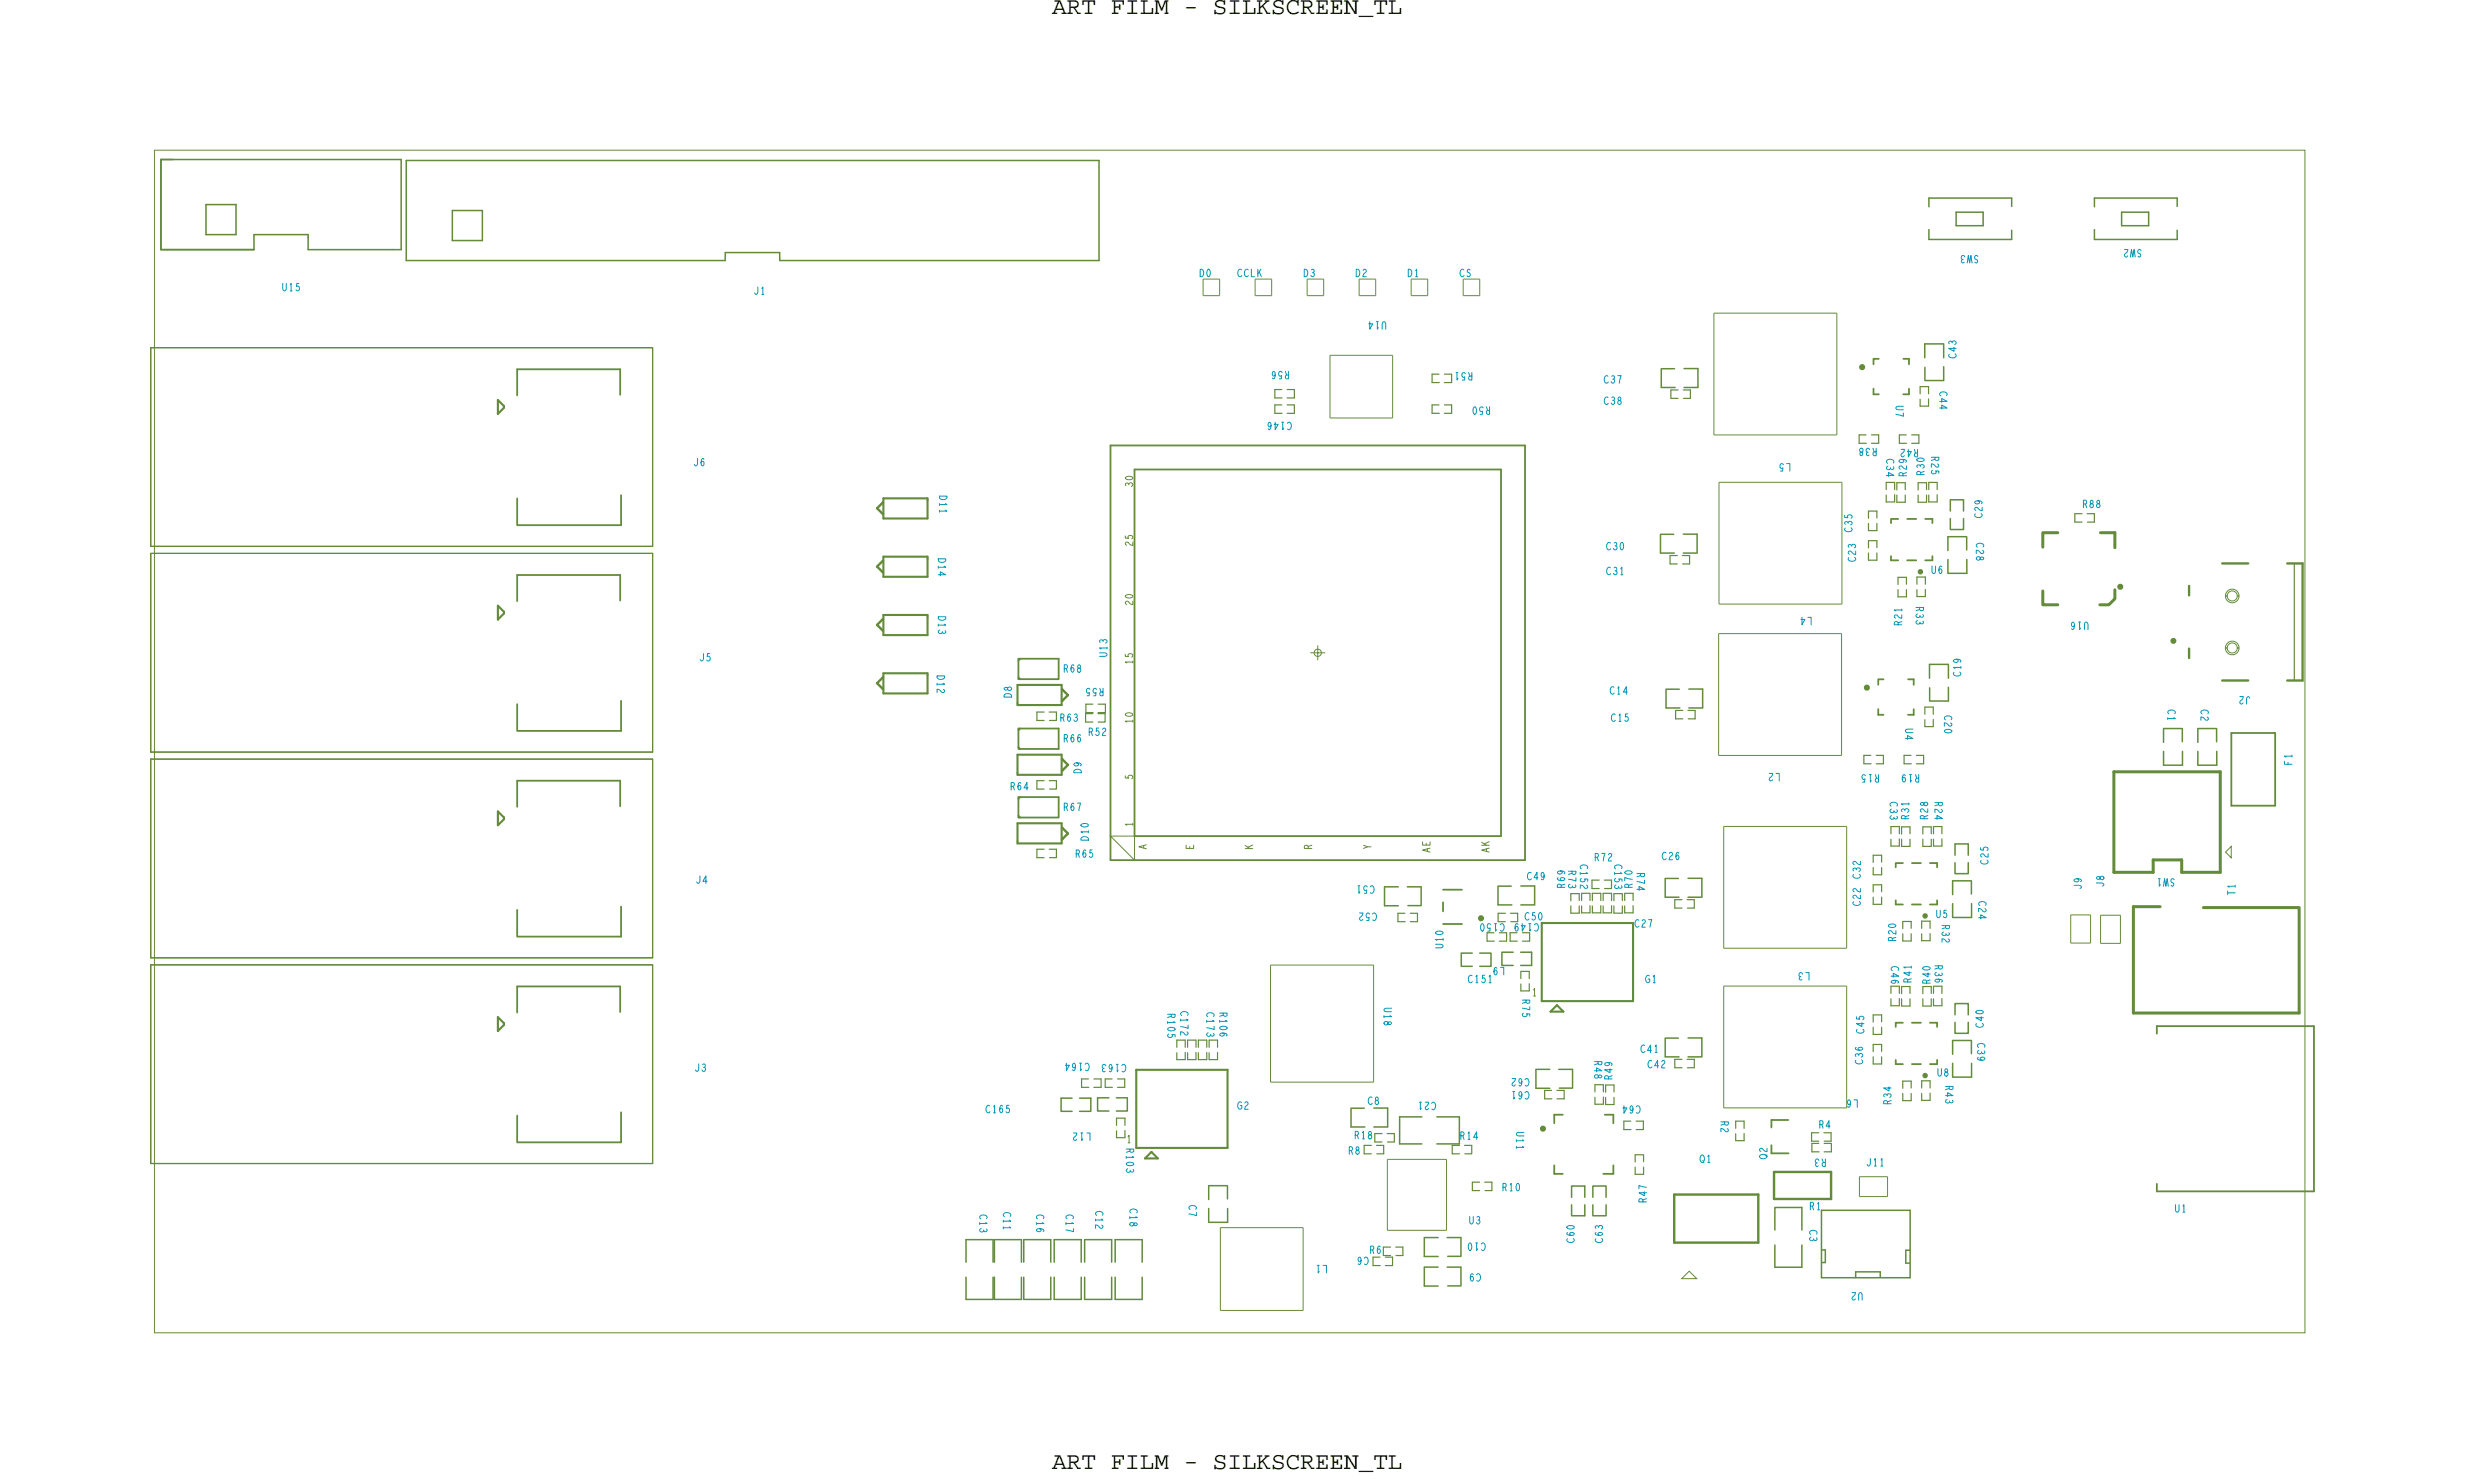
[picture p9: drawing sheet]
<svg xmlns="http://www.w3.org/2000/svg" width="209mm" height="125mm" viewBox="0 0 209 125" stroke-linecap="round" stroke-linejoin="round" font-family="sans-serif">
<defs><g id="words">
<g font-size="2.1">
<text x="89" y="1.2">ART FILM - SILKSCREEN_TL</text>
<text x="89" y="124.2">ART FILM - SILKSCREEN_TL</text>
</g>
<g font-size=".6" fill="#0097b7">
<text x="124.6" y="31.5" transform="rotate(-180 124.6 31.5)">R51</text>
<text x="79.5" y="41.9" transform="rotate(90 79.5 41.9)">D11</text>
<text x="158.8" y="37.9" transform="rotate(-180 158.8 37.9)">R38</text>
<text x="162.8" y="40.2" transform="rotate(-90 162.8 40.2)">R30</text>
<text x="79.4" y="52.1" transform="rotate(90 79.4 52.1)">D13</text>
<text x="135.9" y="48.6">C31</text>
<text x="160.9" y="52.9" transform="rotate(-90 160.9 52.9)">R21</text>
<text x="162.1" y="51.3" transform="rotate(90 162.1 51.3)">R33</text>
<text x="93.6" y="55.6" transform="rotate(-90 93.6 55.6)">U13</text>
<text x="89.7" y="61">R63</text>
<text x="159" y="65.5" transform="rotate(-180 159 65.5)">R15</text>
<text x="162.4" y="65.5" transform="rotate(-180 162.4 65.5)">R19</text>
<text x="193.9" y="64.7" transform="rotate(-90 193.9 64.7)">F1</text>
<text x="159.9" y="67.8" transform="rotate(90 159.9 67.8)">C33</text>
<text x="161.5" y="69.3" transform="rotate(-90 161.5 69.3)">R31</text>
<text x="132.7" y="73.6" transform="rotate(90 132.7 73.6)">R73</text>
<text x="161.7" y="83.1" transform="rotate(-90 161.7 83.1)">R41</text>
<text x="163.7" y="81.6" transform="rotate(90 163.7 81.6)">R36</text>
<text x="164.3" y="78.2" transform="rotate(90 164.3 78.2)">R32</text>
<text x="128.3" y="95.7" transform="rotate(90 128.3 95.7)">U11</text>
<text x="160" y="93.4" transform="rotate(-90 160 93.4)">R34</text>
<text x="164.6" y="91.8" transform="rotate(90 164.6 91.8)">R43</text>
<text x="95.3" y="97.1" transform="rotate(90 95.3 97.1)">R103</text>
<text x="114.6" y="96.3">R18</text>
<text x="123.5" y="96.3">R14</text>
<text x="127.1" y="100.7">R10</text>
<text x="143.8" y="98.3">Q1</text>
<text x="154.5" y="98" transform="rotate(-180 154.5 98)">R3</text>
<text x="157.9" y="98.6">J11</text>
<text x="82.9" y="102.7" transform="rotate(90 82.9 102.7)">C13</text>
<text x="84.9" y="102.5" transform="rotate(90 84.9 102.5)">C11</text>
<text x="153.1" y="102.3">R1</text>
</g>
<g font-size=".6" fill="#638b3a">
<text x="95.8" y="69.9" transform="rotate(-90 95.8 69.9)">1</text>
<text x="97" y="71.8" transform="rotate(-90 97 71.8)">A</text>
<text x="101" y="71.8" transform="rotate(-90 101 71.8)">E</text>
<text x="106" y="71.8" transform="rotate(-90 106 71.8)">K</text>
<text x="111" y="71.8" transform="rotate(-90 111 71.8)">R</text>
<text x="121" y="72.1" transform="rotate(-90 121 72.1)">AE</text>
<text x="126" y="72.1" transform="rotate(-90 126 72.1)">AK</text>
<text x="129.6" y="84.2">1</text>
<text x="95.3" y="96.6">1</text>
</g>
</g></defs>
<!-- layer: Board Outline -->
<path d="M13.1 12.7h181.9v100h-181.9z" fill="none" stroke="#638b3a" stroke-width=".08"/>
<path d="M12.8 29.4h42.4v16.8h-42.4zM12.8 46.8h42.4v16.8h-42.4zM12.8 64.2h42.4v16.8h-42.4zM12.8 81.6h42.4v16.8h-42.4z" fill="none" stroke="#638b3a" stroke-width=".1"/>
<!-- layer: Components -->
<g fill="none" stroke="#638b3a" stroke-width=".15">
<path d="M52.5 33.4v-2.2h-8.8v2.2M93.9 37.7h35.1v35h-35.1zM96 39.7h31v31h-31zM158.5 32.9v.4h.4M158.9 30.3h-.4v.5M161 30.3h.5v.5M161.5 32.9v.4h-.5M52.5 50.8v-2.2h-8.8v2.2M52.5 41.9v2.5h-8.8v-2.3M52.5 59.3v2.5h-8.8v-2.3M86.1 55.7h3.4v1.7h-3.4zM86.1 57.3l.2 .1"/>
<path d="M86.3 55.7l-.2 .2M158.9 60v.4h.4M159.3 57.4h-.4v.5M160 47v.4h.6M160.6 43.9h-.6v.3M161.3 43.9h.8M161.3 47.4h.8M161.4 57.4h.5v.5M161.9 60v.4h-.5M162.8 43.9h.7v.3M163.5 47v.4h-.7M52.5 68.2v-2.2h-8.8v2.2"/>
<path d="M52.5 76.7v2.5h-8.8v-2.3M86.1 67.4h3.4v1.7h-3.4zM86.1 61.6h3.4v1.7h-3.4zM86.1 69l.2 .1M86.1 63.2l.2 .1M86.3 67.4l-.2 .2M86.3 61.6l-.2 .2M122.1 75.2h1.6M122.1 78.1h1.6M122.1 76.3v.8M160.4 76.1v.4h.6M161 73h-.6v.3"/>
<path d="M161.7 73h.8M161.7 76.5h.8M163.2 73h.7v.3M163.9 76.1v.4h-.7M188.7 62h3.7v6.1h-3.7zM52.5 85.6v-2.2h-8.8v2.2M52.5 94.1v2.5h-8.8v-2.3M131.5 98.5v.8h.7M132.2 94.3h-.7v.7M135.7 94.3h.8v.7M136.5 98.5v.8h-.9M149.8 96.8v.7h1.5"/>
<path d="M151.3 94.7h-1.5v.6M160.4 89.6v.4h.6M161 86.5h-.6v.3M161.7 86.5h.8M161.7 90h.8M163.2 86.5h.7v.3M163.9 89.6v.4h-.7M182.4 87.4v-.6h13.3v13.9h-13.3v-.6"/>
</g>
<g fill="none" stroke="#638b3a" stroke-width=".2">
<path d="M74.7 47.4l-.5 .5 .5 .5M74.7 52.4l-.5 .4 .5 .5M74.7 57.3l-.5 .5 .5 .5M74.7 42.5l-.5 .5 .5 .5M89.8 58.3l.5 .5-.5 .5M162.3 48.3l.1-.1 .2 .1v.1l-.2 .1-.1-.1zM185.2 49.5v.8M185.2 54.8v.8M188 47.6h2.2M188 57.5h2.2M193.5 47.6h1.3v9.9h-1.3M89.8 64.2l.5 .5-.5 .5"/>
<path d="M89.8 70l.5 .5-.5 .5M162.7 77.4l.1-.1 .2 .1v.1l-.2 .1-.1-.1zM150.1 99.1h4.8v2.3h-4.8zM162.7 90.9l.1-.1 .2 .1v.1l-.2 .1-.1-.1zM141.6 101h7.1v4.1h-7.1z"/>
</g>
<path d="M157.4 31l.1-.1 .1 .1v.1l-.1 .1-.1-.1zM157.8 58.1l.1-.1 .1 .1v.1l-.1 .1-.1-.1zM172.8 50v1.1h1.3M174.1 45h-1.3v1.3M177.7 45h1.2v1.3M178.9 49.9v.7l-.5 .5h-.8M179.2 49.6l.1-.1 .2 .1v.1h-.2h-.1zM183.7 54.1h.1h.1v.2h-.1h-.1zM125.2 77.6l.1-.1 .1 .1v.1l-.1 .1-.1-.1zM178.8 65.3h9v8.5h-3.3v-1.1h-2.4v1.1h-3.3zM182.7 76.7h-2.2v9h14v-9h-8.1M130.4 95.4l.1-.1 .1 .1v.1l-.1 .1-.1-.1z" fill="none" stroke="#638b3a" stroke-width=".25"/>
<g fill="none" stroke="#638b3a" stroke-width=".08">
<path d="M101.8 23.6h1.4v1.4h-1.4zM106.2 23.6h1.4v1.4h-1.4zM110.6 23.6h1.4v1.4h-1.4zM112.5 30h5.3v5.3h-5.3zM115 23.6h1.4v1.4h-1.4zM119.4 23.6h1.4v1.4h-1.4zM123.8 23.6h1.4v1.4h-1.4zM145 26.5h10.4v10.3h-10.4zM145.4 53.6h10.4v10.3h-10.4zM145.4 40.8h10.4v10.3h-10.4zM188.2 50.4l.2-.4 .4-.2 .4 .2 .2 .4M188.2 50.4l.2 .4 .4 .2 .4-.2 .2-.4"/>
<path d="M188.2 54.8l.2-.4 .4-.2 .4 .2 .2 .4M188.2 54.8l.2 .4 .4 .2 .4-.2 .2-.4M188.2 50.4h.2M188.2 54.8h.2M188.4 50.4l.1-.3 .3-.1 .3 .1 .1 .3M188.4 50.4l.1 .3 .3 .1 .3-.1 .1-.3M188.4 54.8l.1-.3 .3-.1 .3 .1 .1 .3M188.4 54.8l.1 .3 .3 .1 .3-.1 .1-.3M189.2 50.4h.2M189.2 54.8h.2M93.9 70.7h2.1v2zM145.8 69.9h10.4v10.3h-10.4z"/>
<path d="M175.2 77.4h1.6v2.3h-1.6zM177.7 77.4h1.7v2.4h-1.7zM188.7 71.6v.9l-.5-.4zM107.5 81.6h8.7v9.9h-8.7zM117.4 98h5v6h-5zM145.8 83.4h10.4v10.3h-10.4zM157.3 99.5h2.4v1.7h-2.4zM103.2 103.8h7v7h-7zM142.2 108.1l.7-.6 .6 .6z"/>
</g>
<g fill="none" stroke="#638b3a" stroke-width=".13">
<path d="M13.6 13.5v7.6h7.9M13.6 13.5h20.3v7.6h-7.8v-1.3h-4.6v1.3M17.4 17.3h2.6v2.5h-2.6zM34.4 13.6h58.6v8.4h-27l-.1-.6h-4.5l-.1 .6h-26.9zM38.3 17.8h2.5v2.5h-2.5zM163.2 19.4v.8h7v-.7M165.5 17.9h2.2v1.2h-2.2zM170.2 17.5v-.8h-7v.8M177.2 19.4v.8h7v-.7M179.5 17.9h2.2v1.2h-2.2zM184.2 17.5v-.8h-7v.8M140.5 31.2h1.1"/>
<path d="M140.5 31.2v1.6h1.2M142.5 31.2h1.1v1.5M142.5 32.8h1.1M162.8 31.1v1.1M164.4 29.1h-1.6v1.1M164.4 29.1v1.1M164.4 31v1.2h-1.5M140.5 46.8h1.1M140.5 45.2h1.1M140.5 45.2v1.6M140.9 59.9h1.2M140.9 58.3h1.1"/>
<path d="M140.9 58.3v1.6M142.4 46.8h1.2M142.4 45.2h1.2v1.5M142.9 58.3h1.1v1.5M142.9 59.9h1.1M163.2 58.2v1.1M163.3 59.3h1.5M164.8 45.4v1.1M164.8 47.3v1.2M164.8 45.4h1.5M164.8 56.2h-1.6v1.1M164.8 56.2v1.1"/>
<path d="M164.8 58.1v1.2M165 43.8v1h1.1v-1M165 43.2v-.9h1.1v.9M166.4 45.4v1.1M166.4 47.3v1.2h-1.6M118.3 75h-1.2v1.6h1.2M119 75h1.2v1.5M119.1 76.6h1.1M126.7 74.9h1.1M126.7 76.5h1.2M126.7 75v1.5M128.6 74.9h1.2v1.6"/>
<path d="M128.6 76.5h1.2M140.9 74.3v1.6M140.9 75.9h1.1M140.9 74.3h1.1M142.8 74.3h1.2v1.5M142.8 75.9h1.2M165.2 74.5v1.1M165.2 76.4v1.2M165.2 74.5h1.5M165.4 72.9v1h1.1v-1M165.4 72.3v-.9h1.1v.9M166.8 74.5v1.1"/>
<path d="M166.8 76.4v1.2h-1.6M183 61.6v1.2M183 63.5v1.2M183 61.6h1.5M184.6 61.6v1.1M184.6 63.5v1.2h-1.6M185.9 63.5v1.2M187.4 61.6h-1.5v1.2M187.5 61.6v1.1M187.5 63.5v1.2h-1.6M90.7 92.9h-.9v1.1h.9M91.3 92.9h1v1.1h-1"/>
<path d="M93.8 92.8h-1v1.1h1M94.4 92.8h1v1.1h-1M114.3 95.3h1.1M114.3 93.8v1.5M114.3 93.7h1.1M116.2 95.3h1.2M116.2 93.7h1.2v1.6M120.3 94.4h-1.9v2.3h1.9M121.5 94.4h1.9v2.3h-1.9M124.5 80.6h-.9v1.1h.9M125.2 80.6h.9v1.1h-.9M128 80.5h-1v1.1h1"/>
<path d="M128.6 80.5h1v1.1h-1M129.9 90.4h1.2M129.9 90.4v1.6h1.2M131.8 90.4h1.2M131.9 92h1.1M133 90.4v1.6M140.9 87.8h1.1M140.9 89.4h1.1M140.9 87.8v1.6M142.8 87.8h1.2v1.5M142.8 89.4h1.2M165.2 88v1.1"/>
<path d="M165.2 89.9v1.2M165.2 88h1.5M165.4 86.4v1h1.1v-1M165.4 85.8v-.9h1.1v.9M166.8 88v1.1M166.8 89.9v1.2h-1.6M81.7 106.7v-1.9h2.3v1.9M81.7 108v1.9h2.3v-1.9M84.1 106.7v-1.9h2.3v1.9M84.1 108v1.9h2.3v-1.9M86.6 106.7v-1.9h2.3v1.9M86.6 108v1.9h2.3v-1.9"/>
<path d="M89.2 106.7v-1.9h2.3v1.9M89.2 108v1.9h2.3v-1.9M91.7 106.7v-1.9h2.3v1.9M91.7 108v1.9h2.3v-1.9M94.3 106.7v-1.9h2.3v1.9M94.3 108v1.9h2.3v-1.9M102.2 102.2v1.2M103.8 100.3h-1.6v1.1M103.8 100.3v1.1M103.8 102.2v1.2h-1.5M120.5 104.7v1.5h1.1M120.5 104.6h1.1"/>
<path d="M121.6 107.1h-1.1v1.6h1.1M122.4 107.1h1.2v1.6M122.4 104.6h1.2M122.5 108.7h1.1M122.5 106.2h1.1M123.6 104.7v1.5M132.9 101.2v-.9h1.1v.9M132.9 101.9v.9h1.1v-.9M134.7 101.2v-.9h1.1v.9M134.7 101.9v.9h1.1v-.9M150.1 104v-1.9h2.3v1.9M150.1 105.3v1.9h2.3v-1.9"/>
<path d="M154.1 102.3h7.5v5.7h-7.5zM154.1 105.7h.3v1.1h-.3M159 108v-.5h-2v.5M161.6 105.7h-.4v1.1h.3"/>
</g>
<g fill="none" stroke="#638b3a" stroke-width=".1">
<path d="M12.8 29.4h42.4v16.8h-42.4zM108.4 32.9h-.6v.7h.6M108.4 34.2h-.6v.7h.6M108.9 32.9h.6v.7h-.6M108.9 34.2h.6v.7h-.6M121.7 31.6h-.6v.7h.6M121.7 34.2h-.6v.7h.6M122.2 31.6h.6v.7h-.6M122.2 34.2h.6v.7h-.6M141.9 33h-.6v.7h.6M142.4 33h.6v.7h-.6M157.8 36.8h-.5v.7h.6"/>
<path d="M158.3 36.8h.6v.7h-.6M161.2 36.8h-.5v.7h.6M161.7 36.8h.6v.7h-.6M162.4 33.3v-.6h.7v.6M163.1 33.7v.6h-.7v-.5M12.8 46.8h42.4v16.8h-42.4zM92.4 59.5h-.5v.8h.6M92.9 59.5h.6v.8h-.6M141.9 47h-.6v.7h.6M142.3 47h.6v.7h-.6M158 44.3v.6h.8v-.6M158 46.8v.6h.8v-.6"/>
<path d="M158.8 43.8v-.6h-.8v.6M158.8 46.3v-.6h-.8v.6M159.5 41.4v-.6h.8v.6M160.3 41.8v.6h-.8v-.5M160.4 41.9v.6h.8v-.6M160.5 49.9v.6h.8v-.6M161.2 41.4v-.6h-.8v.6M161.3 49.4v-.6h-.8v.6M162.1 49.4v-.6h.8v.6M162.2 41.9v.6h.8v-.6M162.9 49.8v.6h-.8v-.5M163 41.4v-.6h-.8v.6"/>
<path d="M163.1 41.4v-.6h.8v.6M163.9 41.8v.6h-.8v-.5M176.1 43.4h-.6v.7h.6M176.5 43.4h.7v.7h-.6M194.1 47.6v9.9M12.8 64.2h42.4v16.8h-42.4zM88.3 71.8h-.6v.7h.6M88.3 60.2h-.6v.7h.6M88.3 66h-.6v.7h.6M88.7 71.8h.7v.7h-.6M88.7 66h.7v.7h-.6M88.7 60.2h.7v.7h-.6"/>
<path d="M92.4 60.3h-.6v.8h.6M92.9 60.3h.6v.8h-.6M118.8 77.2h-.6v.7h.7M119.3 77.2h.6v.7h-.6M126.4 78.9h-.6v.7h.6M126.8 78.9h.6v.7h-.6M127.3 77.2h-.6v.7h.6M127.8 77.2h.6v.7h-.6M128.3 78.9h-.6v.7h.6M128.8 78.9h.6v.7h-.6M132.9 76.6v.6h.7v-.6M133.6 76.1v-.5h-.7v.6"/>
<path d="M133.8 76.1v-.6h.7v.6M134.5 76.6v.6h-.7v-.6M134.7 76.1v-.6h.7v.6M135.3 74.4h-.6v.7h.6M135.4 76.6v.6h-.7v-.6M135.6 76.1v-.6h.7v.6M135.7 74.4h.6v.7h-.6M136.3 76.6v.6h-.7v-.6M136.5 76.6v.6h.7v-.6M137.2 76.1v-.5h-.7v.6M137.4 76.1v-.6h.7v.6M138.1 76.6v.6h-.7v-.6"/>
<path d="M142.3 76.1h-.6v.7h.6M142.3 60.1h-.6v.7h.6M142.7 76.1h.6v.7h-.6M142.8 60.1h.6v.7h-.6M158.2 63.9h-.5v.7h.6M158.4 73.4v.6h.8v-.6M158.4 75.9v.6h.8v-.6M158.7 63.9h.6v.7h-.6M159.2 72.9v-.6h-.8v.6M159.2 75.4v-.6h-.8v.6M159.9 70.5v-.6h.8v.6M160.7 70.9v.6h-.8v-.5"/>
<path d="M160.8 71v.6h.8v-.6M160.9 79v.6h.8v-.6M161.6 70.5v-.6h-.8v.6M161.6 63.9h-.5v.7h.6M161.7 78.5v-.6h-.8v.6M162.1 63.9h.6v.7h-.6M162.5 78.5v-.6h.8v.6M162.6 71v.6h.8v-.6M162.8 60.4v-.6h.7v.6M163.3 78.9v.6h-.8v-.5M163.4 70.5v-.6h-.8v.6M163.5 60.8v.6h-.7v-.5"/>
<path d="M163.5 70.5v-.6h.8v.6M164.3 70.9v.6h-.8v-.5M12.8 81.6h42.4v16.8h-42.4zM92.1 91.2h-.6v.7h.6M92.5 91.2h.6v.7h-.6M94.1 91.2h-.6v.7h.6M94.4 95.2v-.6h.8v.6M94.5 91.2h.6v.7h-.6M95.2 95.6v.6h-.8v-.6M99.5 88.6v-.6h.8v.6M100.3 89v.6h-.8v-.6M100.5 88.6v-.6h.7v.6"/>
<path d="M101.2 89v.6h-.7v-.6M101.4 88.6v-.6h.7v.6M102.1 89v.6h-.7v-.6M102.3 88.6v-.6h.7v.6M103 89v.6h-.7v-.6M116 96.9h-.6v.7h.6M116.4 96.9h.6v.7h-.5M116.9 95.9h-.6v.7h.6M117.3 95.9h.6v.7h-.5M123.4 96.9h-.6v.7h.6M123.9 96.9h.6v.7h-.6M125.1 100h-.6v.7h.6"/>
<path d="M125.6 100h.6v.7h-.6M128.6 82.7v-.6h.8v.6M129.4 83.2v.6h-.8v-.6M131.2 92.2h-.5v.7h.6M131.7 92.2h.6v.7h-.6M134.9 92.3v-.6h.7v.6M135.6 92.8v.6h-.7v-.6M135.8 92.8v.6h.7v-.6M136.5 92.3v-.6h-.7v.7M137.9 94.8h-.5v.7h.6M138.3 98.7v.6h.7v-.6M138.4 94.8h.6v.7h-.6"/>
<path d="M139 98.2v-.6h-.7v.7M142.3 89.6h-.6v.7h.6M142.7 89.6h.6v.7h-.6M146.8 95.4v-.6h.7v.6M147.5 95.8v.7h-.7v-.6M153.8 95.8h-.6v.7h.6M153.8 96.7h-.5v.7h.6M154.3 95.8h.6v.7h-.6M154.3 96.7h.6v.7h-.6M158.4 86.9v.6h.8v-.6M158.4 89.4v.6h.8v-.6M159.2 86.4v-.6h-.8v.6"/>
<path d="M159.2 88.9v-.6h-.8v.6M159.9 84v-.6h.8v.6M160.7 84.4v.6h-.8v-.5M160.8 84.5v.6h.8v-.6M160.9 92.5v.6h.8v-.6M161.6 84v-.6h-.8v.6M161.7 92v-.6h-.8v.6M162.5 92v-.6h.8v.6M162.6 84.5v.6h.8v-.6M163.3 92.4v.6h-.8v-.5M163.4 84v-.6h-.8v.6M163.5 84v-.6h.8v.6"/>
<path d="M164.3 84.4v.6h-.8v-.5M116.7 106.3h-.6v.7h.6M117.2 106.3h.6v.7h-.6M117.6 105.5h-.6v.7h.6M118.1 105.5h.6v.7h-.6"/>
</g>
<g fill="none" stroke="#638b3a" stroke-width=".18">
<path d="M42.1 33.8l.5 .5v.2l-.5 .5zM42.1 35h.1M42.1 51.2l.5 .5v.2l-.5 .5zM42.1 52.4h.1M74.7 42.1h3.8v1.7h-3.8zM74.7 47.1h3.8v1.7h-3.8zM74.7 52h3.8v1.7h-3.8zM74.7 56.9h3.8v1.7h-3.8zM86.1 57.9h3.7v1.7h-3.7zM42.1 68.6l.5 .5v.2l-.5 .5zM42.1 69.8h.1M86.1 63.8h3.7v1.7h-3.7z"/>
<path d="M86.1 69.6h3.7v1.7h-3.7zM130.4 78h7.7v6.7h-7.7zM42.1 86l.5 .5v.2l-.5 .5zM42.1 87.2h.1M96.1 90.5h7.7v6.6h-7.7zM96.8 98l.6-.6 .5 .6zM131.7 85l.5 .5h-1.1z"/>
</g>
<!-- layer: Text -->
<g fill="none" stroke="#0097b7" stroke-width=".08">
<path d="M23.9 24v.4l.2 .2 .1-.2v-.4M24.5 24.1l.1-.1v.6M24.5 24.6h.2M25.3 24h-.2v.2a.17 .17 0 0 1 .2 .1 .17 .17 0 0 1 0 .2 .17 .17 0 0 1-.3 0M59 38.8v.5l-.1 .1-.2-.1M59.5 38.8a.32 .32 0 0 0-.2 .3 .32 .32 0 0 0 .2 .3 .17 .17 0 0 0 .1-.2 .17 .17 0 0 0-.3-.1M64.1 24.3v.5l-.1 .1-.2-.1M64.4 24.4l.1-.1v.6M64.4 24.9h.2M101.5 22.8a.32 .32 0 0 1 .3 .3 .32 .32 0 0 1-.3 .3zM102.2 22.8a.32 .32 0 0 1 .2 .3 .32 .32 0 0 1-.2 .3 .51 .51 0 0 1 0-.6zM105 22.8a.3 .3 0 0 0-.3 .2 .3 .3 0 0 0 .2 .4l.1-.1"/>
<path d="M105.6 22.8a.3 .3 0 0 0-.4 .2 .3 .3 0 0 0 .2 .4l.2-.1M105.8 22.8v.6h.3M106.4 22.8v.6M106.5 23l.2 .4M106.7 22.8l-.3 .4M107.5 36a.17 .17 0 0 1-.3-.1 .17 .17 0 0 1 .2-.2 .37 .37 0 0 1-.1 .6M107.9 35.7v.6l.2-.4h-.3M107.9 31.7h-.1a.17 .17 0 0 1-.2-.1 .17 .17 0 0 1 .2-.2 .37 .37 0 0 1-.1 .6h-.1M108.4 35.7h.2M108.5 31.5a.17 .17 0 0 0-.3 0 .17 .17 0 0 0 0 .2 .17 .17 0 0 0 .2 .1v.2h-.2M108.5 35.7v.6l.1-.1M108.7 31.4l.1 .3"/>
<path d="M108.9 35.8a.22 .22 0 0 1 .3 0 .22 .22 0 0 1 0 .3l-.1 .2h-.2M109 31.4v.6h-.2l-.1-.2 .3-.1M110.3 22.8a.32 .32 0 0 1 .3 .3 .32 .32 0 0 1-.3 .3zM110.9 22.8a.14 .14 0 0 1 .2 .1 .14 .14 0 0 1 0 .2M111 23.1a.16 .16 0 0 1 .2 .1 .16 .16 0 0 1-.1 .2 .16 .16 0 0 1-.2-.1M114.7 22.8a.32 .32 0 0 1 .3 .3 .32 .32 0 0 1-.3 .3zM115.3 22.9a.14 .14 0 0 1 .2-.1 .14 .14 0 0 1 0 .2l-.2 .2v.2h.3M115.9 27.2v.6l.2-.4h-.3M116.4 27.2h.2M116.5 27.2v.6l.1-.1M116.9 27.8v-.4l.2-.2 .1 .2v.4M119.1 22.8a.32 .32 0 0 1 .3 .3 .32 .32 0 0 1-.3 .3z"/>
<path d="M119.7 22.9l.1-.1v.6M119.7 23.4h.2M123.2 31.5v.6l.1-.1M123.8 22.8a.3 .3 0 0 0-.3 .2 .3 .3 0 0 0 .2 .4l.1-.1M124 31.6a.17 .17 0 0 0-.3 0 .17 .17 0 0 0 0 .2 .17 .17 0 0 0 .2 .1v.2h-.2M124.3 22.8h-.1l-.1 .2a.2 .2 0 0 1 .3 .2 .2 .2 0 0 1-.2 .2l-.1-.1M124.5 31.5v.6h-.2l-.1-.2 .3-.1M124.7 34.4a.32 .32 0 0 1 .2 .3 .32 .32 0 0 1-.2 .3 .51 .51 0 0 1 0-.6zM125.5 34.5a.17 .17 0 0 0-.3 0 .17 .17 0 0 0 0 .2 .17 .17 0 0 0 .2 .1v.2h-.2M125.7 34.4l.1 .3M126 34.4v.6h-.2l-.1-.2 .3-.1M136 33.6a.3 .3 0 0 0-.3 .2 .3 .3 0 0 0 .2 .4l.1-.1"/>
<path d="M136 31.8a.3 .3 0 0 0-.3 .2 .3 .3 0 0 0 .2 .4l.1-.1M136.3 33.6a.14 .14 0 0 1 .2 .1 .14 .14 0 0 1 0 .2M136.3 31.8a.14 .14 0 0 1 .2 .1 .14 .14 0 0 1 0 .2M136.4 33.9a.16 .16 0 0 1 .2 .1 .16 .16 0 0 1-.1 .2 .16 .16 0 0 1-.2-.1M136.4 32.1a.16 .16 0 0 1 .2 .1 .16 .16 0 0 1-.1 .2 .16 .16 0 0 1-.2-.1M136.8 31.8h.3l-.1 .6M136.9 33.6v.2a.24 .24 0 0 1 .2 .4 .18 .18 0 0 1-.3-.2 .18 .18 0 0 1 .3-.2v-.2zM150.9 39.3a.17 .17 0 0 0-.3 0 .17 .17 0 0 0 0 .2 .17 .17 0 0 0 .2 .1v.2h-.2M151.1 39.2h.3v.6M157.3 37.9a.18 .18 0 0 1 .3 .2 .18 .18 0 0 1-.2 .2v.2a.16 .16 0 0 0 .2-.2 .16 .16 0 0 0-.3-.1zM158 38.2a.14 .14 0 0 0-.1 .2 .14 .14 0 0 0 .2 .1M158.7 37.9v.6h-.2l-.1-.2 .3-.1"/>
<path d="M159.7 39.4a.16 .16 0 0 0-.1 .2 .16 .16 0 0 0 .2 .1 .16 .16 0 0 0 .1-.2M160.1 39.5a.14 .14 0 0 1 0 .2 .14 .14 0 0 1-.2-.1M160.1 39.2a.3 .3 0 0 0-.2-.4 .3 .3 0 0 0-.3 .2l.1 .2M160.8 38h.3l-.1 .2-.2 .2a.14 .14 0 0 0 .1 .2 .14 .14 0 0 0 .2-.1M160.9 38.8l.1 .1a.17 .17 0 0 1-.2 .2 .17 .17 0 0 1-.1-.2 .35 .35 0 0 1 .5 .1v.1M161 34.9v.3l-.6-.2M161 34.4h-.5l-.1 .1 .1 .2h.5M161.3 39.4v.3l-.2-.1-.2-.2a.14 .14 0 0 0-.2 .1 .14 .14 0 0 0 0 .2M161.3 40l-.3 .1M161.4 38v.6l.3-.4h-.4M161.9 38l.1 .3M162.1 38.8a.36 .36 0 0 1 .6 .1 .36 .36 0 0 1-.6-.1z"/>
<path d="M162.2 38v.6h-.2l-.1-.2 .3-.1M162.4 39.4a.14 .14 0 0 0-.2-.1 .14 .14 0 0 0 0 .2M163.4 38.7h.6v.2h-.2l-.1-.2M163.5 39.8a.17 .17 0 0 0-.1 .2 .17 .17 0 0 0 .3 0 .17 .17 0 0 0 0-.2h.3v.2M163.7 38.8l-.3 .1M163.9 39.2a.14 .14 0 0 1 .1 .2 .16 .16 0 0 1-.3 .1l-.1-.2-.2-.1v.3M164.1 34.5h.6l-.5-.2v.3M164.1 33.9h.6l-.5-.2v.3M164.6 33.5a.3 .3 0 0 0-.2-.4 .3 .3 0 0 0-.3 .2l.1 .2M165.1 28.9a.14 .14 0 0 0-.2 0 .14 .14 0 0 0 0 .2M165.1 29a.16 .16 0 0 1 .2-.2 .16 .16 0 0 1 .1 .1 .16 .16 0 0 1-.1 .2M165.3 29.4v.3l-.5-.2h.7"/>
<path d="M165.4 29.9a.22 .22 0 0 1 0 .3 .22 .22 0 0 1-.3 .1l-.2-.1v-.3M166 21.9a.14 .14 0 0 0-.1 .2 .14 .14 0 0 0 .2 .1M166.2 21.7a.16 .16 0 0 0-.2-.1 .16 .16 0 0 0-.1 .2 .16 .16 0 0 0 .2 .1M166.4 22.2l.1-.6 .1 .6 .1-.6 .1 .6M167.3 21.7a.17 .17 0 0 0-.3 0 .18 .18 0 0 0 .2 .3v.2h-.2M179.7 21.1h.3l-.1 .2-.2 .2a.14 .14 0 0 0 .1 .2 .14 .14 0 0 0 .2-.1M180.2 21.7l.1-.6 .1 .6 .1-.6 .1 .6M181.1 21.2a.17 .17 0 0 0-.3 0 .18 .18 0 0 0 .2 .3v.2h-.2M59.5 55.3v.5l-.1 .1-.2-.1M60 55.3h-.2v.2a.17 .17 0 0 1 .2 .1 .17 .17 0 0 1 0 .2 .17 .17 0 0 1-.2 0M79.3 57.2h.6a.32 .32 0 0 1-.3 .3 .32 .32 0 0 1-.3-.3zM79.3 57.8v.1"/>
<path d="M79.4 48.6h.6l-.5-.2v.3M79.4 47.3h.6a.32 .32 0 0 1-.3 .3 .32 .32 0 0 1-.3-.3zM79.4 52.2h.6a.32 .32 0 0 1-.3 .3 .32 .32 0 0 1-.3-.3zM79.4 47.9v.1M79.5 42h.6a.32 .32 0 0 1-.3 .3 .32 .32 0 0 1-.3-.3zM79.8 57.8l.1 .1h-.6M79.8 58.3a.14 .14 0 0 1 .1 .2 .15 .15 0 0 1-.3 0l-.1-.2h-.2v.3M79.9 47.9l.1 .1h-.6M79.9 52.8l.1 .1h-.6M79.9 53.3a.14 .14 0 0 1 0 .2 .14 .14 0 0 1-.2 0M80 43.1l.1 .1h-.6M80 42.6l.1 .1h-.6"/>
<path d="M84.9 58.2a.16 .16 0 0 0 .2 .2 .18 .18 0 0 0 .2-.3 .17 .17 0 0 1 .2 .1 .17 .17 0 0 1-.1 .2 .17 .17 0 0 1-.2-.2l-.1-.1zM85 58.8a.34 .34 0 0 1 .3-.2 .34 .34 0 0 1 .3 .3h-.7zM90 56.5h.3l-.1-.3h-.2v.6M90.2 56.5l.1 .3M90.8 56.3v-.1a.32 .32 0 0 0-.2 .3 .32 .32 0 0 0 .2 .3 .17 .17 0 0 0 .1-.2 .17 .17 0 0 0-.3-.1v.1M91.2 56.2v.2a.24 .24 0 0 1 .2 .4 .18 .18 0 0 1-.3-.1 .18 .18 0 0 1 .2-.2l.1-.2zM92.2 58.3a.17 .17 0 0 0-.2 0 .17 .17 0 0 0-.1 .2 .17 .17 0 0 0 .2 .1v.2h-.2M92.8 58.3a.17 .17 0 0 0-.3 0 .17 .17 0 0 0 0 .2 .17 .17 0 0 0 .2 .1v.2h-.2M93 55.2h.5l.1 .2-.1 .1h-.5M93 58.2l.1 .3M93.3 58.2v.6h-.2l-.1-.2 .3-.1M93.3 54.2a.14 .14 0 0 0-.2-.1 .14 .14 0 0 0 0 .2"/>
<path d="M93.6 54.8h-.6l.1 .1M136.2 48a.3 .3 0 0 0-.3 .2 .3 .3 0 0 0 .2 .4l.1-.1M136.2 45.9a.3 .3 0 0 0-.3 .2 .3 .3 0 0 0 .2 .4l.1-.1M136.5 58.1a.3 .3 0 0 0-.3 .2 .3 .3 0 0 0 .2 .4l.1-.1M136.5 48a.14 .14 0 0 1 .2 .1 .14 .14 0 0 1 0 .2M136.5 45.9a.14 .14 0 0 1 .2 .1 .14 .14 0 0 1 0 .2M136.6 46.2a.16 .16 0 0 1 .2 .1 .16 .16 0 0 1-.1 .2 .16 .16 0 0 1-.2-.1M136.8 58.2l.1-.1v.6M136.8 58.7h.2M137.1 48.1l.1-.1v.6M137.1 45.9a.32 .32 0 0 1 .2 .3 .32 .32 0 0 1-.2 .3 .51 .51 0 0 1 0-.6zM137.7 58.5h-.4l.3-.4v.6"/>
<path d="M152.4 52.2v.6l.3-.4h-.4M152.9 52.2h.3v.6M156 43.6v.2h.3a.17 .17 0 0 1 .1-.2 .17 .17 0 0 1 .2 0 .17 .17 0 0 1 0 .2M156.3 44.2a.14 .14 0 0 0-.2-.1 .14 .14 0 0 0 0 .2M156.3 44.3a.16 .16 0 0 1 .2-.2 .16 .16 0 0 1 .1 .1 .16 .16 0 0 1-.1 .2M156.6 44.6a.22 .22 0 0 1 0 .3 .22 .22 0 0 1-.3 .1l-.2-.1v-.3M156.6 46.1a.14 .14 0 0 0-.2 0 .14 .14 0 0 0 0 .2M156.6 46.2a.16 .16 0 0 1 .2-.2 .16 .16 0 0 1 .1 .1 .16 .16 0 0 1-.1 .2M156.9 47.1a.22 .22 0 0 1 0 .3 .22 .22 0 0 1-.3 .1l-.2-.1v-.3M157 46.6v.3l-.2-.1-.2-.2a.14 .14 0 0 0-.2 .1 .14 .14 0 0 0 0 .2M159.6 40.2h.6l-.5-.2v.3M160.6 52.8l-.1-.2h-.2l-.1 .2h.7"/>
<path d="M160.9 51.6h-.7l.2 .1M160.9 52v.3l-.2-.1-.2-.2a.14 .14 0 0 0-.2 .1 .14 .14 0 0 0 0 .2M161 40.2l-.1-.2h-.2l-.1 .2h.7M162.1 51.4h.6v.2h-.2l-.1-.2M162.5 40.1l-.1-.2h-.2l-.1 .2h.7M162.6 52.5a.14 .14 0 0 1 0 .2 .14 .14 0 0 1-.2 0M162.6 52a.14 .14 0 0 1 0 .2 .14 .14 0 0 1-.2-.1M163.4 47.9v.4l.2 .2 .1-.2v-.4M164.2 47.9a.32 .32 0 0 0-.2 .3 .32 .32 0 0 0 .2 .3 .17 .17 0 0 0 .1-.2 .17 .17 0 0 0-.3-.1M165.5 55.7l.1 .1a.17 .17 0 0 1-.2 .2 .17 .17 0 0 1-.1-.2 .35 .35 0 0 1 .5 .1v.1M165.8 56.8a.22 .22 0 0 1 0 .3 .22 .22 0 0 1-.3 .1l-.2-.1v-.3M165.9 56.4h-.7l.2 .1"/>
<path d="M165.9 56.4v.1M167.2 47.1a.24 .24 0 0 1 .4 .2h.2a.16 .16 0 0 0-.2-.2 .16 .16 0 0 0-.1 .2 .16 .16 0 0 1-.3 .1 .16 .16 0 0 1 0-.3zM167.3 42.3l.1 .1a.17 .17 0 0 1-.2 .2 .17 .17 0 0 1-.1-.2 .35 .35 0 0 1 .5 .1v.1M167.6 43.4a.22 .22 0 0 1 0 .3 .22 .22 0 0 1-.3 .1l-.2-.1v-.3M167.7 42.9v.3l-.2-.1-.2-.2a.14 .14 0 0 0-.2 .1 .14 .14 0 0 0 0 .2M167.7 46.5a.14 .14 0 0 1 .1 .2 .16 .16 0 0 1-.3 .1l-.1-.2-.2-.1v.3M167.7 46.3a.3 .3 0 0 0-.2-.4 .3 .3 0 0 0-.3 .2l.1 .2M175.5 52.9h-.1a.17 .17 0 0 1-.2-.1 .17 .17 0 0 1 .2-.2 .37 .37 0 0 1-.1 .6h-.1M175.8 52.6h.2M175.9 52.6v.6l.1-.1M176.2 42.6l.3-.1v-.2h-.3v.6M176.3 53.2v-.4l.2-.2 .1 .2v.4"/>
<path d="M176.4 42.6l.1 .3M176.9 42.3l-.1 .2a.24 .24 0 0 1 .2 .4 .18 .18 0 0 1-.2-.2 .18 .18 0 0 1 .2-.1v-.2zM177.4 42.3v.2a.24 .24 0 0 1 .2 .4 .18 .18 0 0 1-.3-.2 .18 .18 0 0 1 .3-.1v-.2zM189.5 58.9h.2v.2l-.2 .2a.14 .14 0 0 0 0 .2 .14 .14 0 0 0 .2-.1M190.3 59l-.1-.1-.2 .1v.5M59.2 74.1v.5l-.1 .1-.2-.1M59.8 74.5h-.3l.2-.4v.6M85.5 66.5l.3-.1v-.2h-.3v.6M85.7 66.5l.1 .3M86.3 66.2a.32 .32 0 0 0-.2 .3 .32 .32 0 0 0 .2 .3 .17 .17 0 0 0 .1-.2 .17 .17 0 0 0-.3-.1M87 66.6h-.4l.3-.4v.6M89.7 60.7l.3-.1v-.2h-.3v.6"/>
<path d="M90 62.4h.3l-.1-.3h-.2v.6M90 68.2h.3l-.1-.3h-.2v.6M90.2 62.4l.1 .3M90.2 68.2l.1 .3M90.5 60.4a.32 .32 0 0 0-.2 .3 .32 .32 0 0 0 .2 .3 .17 .17 0 0 0 .1-.2 .17 .17 0 0 0-.3-.1M90.8 62.2v-.1a.32 .32 0 0 0-.2 .3 .32 .32 0 0 0 .2 .3 .17 .17 0 0 0 .1-.2 .17 .17 0 0 0-.3-.1v.1M90.8 68v-.1a.32 .32 0 0 0-.2 .3 .32 .32 0 0 0 .2 .3 .17 .17 0 0 0 .1-.2 .17 .17 0 0 0-.3-.1v.1M90.9 65.2a.34 .34 0 0 1 .3-.2 .34 .34 0 0 1 .3 .3h-.7zM90.9 60.4a.14 .14 0 0 1 .2 .1 .14 .14 0 0 1-.1 .2M91 72.2l.3-.1v-.2h-.3v.6M91.1 64.5l.1 .1a.17 .17 0 0 1-.2 .2 .17 .17 0 0 1-.1-.3 .35 .35 0 0 1 .5 .2v.1M91.1 67.9h.3l-.1 .6"/>
<path d="M91.2 72.2l.1 .3M91.4 62.2v-.1a.32 .32 0 0 0-.3 .3 .32 .32 0 0 0 .2 .3 .17 .17 0 0 0 .1-.2 .17 .17 0 0 0-.2-.1l-.1 .1M91.4 69.7a.36 .36 0 0 1 .6 .1 .36 .36 0 0 1-.6-.1zM91.5 70.9a.34 .34 0 0 1 .3-.2 .34 .34 0 0 1 .3 .3h-.7zM91.8 71.9a.32 .32 0 0 0-.2 .3 .32 .32 0 0 0 .2 .3 .17 .17 0 0 0 .1-.2 .17 .17 0 0 0-.3-.1M92.1 70.3h-.7l.2 .1M92.1 70.3v.1M92.1 61.9l.3-.1v-.2h-.3v.6M92.3 61.9l.1 .3M92.4 71.9h-.2v.2a.17 .17 0 0 1 .2 .1 .17 .17 0 0 1 0 .2 .17 .17 0 0 1-.3 0M92.9 61.6h-.2v.2a.17 .17 0 0 1 .2 .1 .17 .17 0 0 1 0 .2 .17 .17 0 0 1-.2 0M93.3 61.7a.14 .14 0 0 1 .2-.1 .14 .14 0 0 1 0 .2l-.2 .2-.1 .2h.3"/>
<path d="M114.9 74.9h.1M114.9 74.9v.6l.1-.1M115 77.2h.3l-.1 .2-.2 .2a.14 .14 0 0 0 .1 .2 .14 .14 0 0 0 .2-.1M115.7 75a.17 .17 0 0 0-.3 0 .17 .17 0 0 0 0 .2 .17 .17 0 0 0 .2 .1v.2h-.2M115.9 77.3a.17 .17 0 0 0-.3 0 .17 .17 0 0 0 0 .2 .17 .17 0 0 0 .2 .1v.2h-.2M115.9 75a.22 .22 0 0 1 .3 0 .22 .22 0 0 1 0 .3l-.1 .2h-.2M116.1 77.3a.22 .22 0 0 1 .3 0 .22 .22 0 0 1 0 .3l-.1 .2h-.2M121.4 79.8h.5l.2 .2-.2 .1h-.5M121.4 78.8a.36 .36 0 0 1 .6 .1 .36 .36 0 0 1-.6-.1zM122.1 79.4h-.7l.2 .1M122.1 79.4v.1M125.3 78.1a.32 .32 0 0 1 .2 .3 .32 .32 0 0 1-.2 .3 .51 .51 0 0 1 0-.6z"/>
<path d="M126.1 78.2a.17 .17 0 0 0-.2 0 .17 .17 0 0 0-.1 .2 .17 .17 0 0 0 .2 .1v.2h-.2M126.4 78.1h.2M126.5 78.1v.6l.1-.1M126.9 78.2a.22 .22 0 0 1 .3 0 .22 .22 0 0 1 0 .3l-.1 .2h-.2M128.4 78.2v-.1a.32 .32 0 0 0-.3 .3 .32 .32 0 0 0 .2 .3 .18 .18 0 0 0 .1-.2 .18 .18 0 0 0-.2-.1l-.1 .1M128.8 78.1v.6l.2-.4h-.3M129.3 77.2a.3 .3 0 0 0-.3 .2 .3 .3 0 0 0 .2 .4l.1-.1M129.3 78.1h.2M129.4 78.1v.6l.1-.1M129.5 73.8a.3 .3 0 0 0-.3 .2 .3 .3 0 0 0 .2 .4l.1-.1M129.8 78.2a.22 .22 0 0 1 .3 0 .22 .22 0 0 1 0 .3l-.1 .2h-.2M129.8 77.2h-.2v.2a.17 .17 0 0 1 .2 .1 .17 .17 0 0 1 0 .2 .17 .17 0 0 1-.2 0"/>
<path d="M130.1 74.2h-.3l.2-.4v.6M130.2 77.2a.32 .32 0 0 1 .2 .3 .32 .32 0 0 1-.2 .3 .51 .51 0 0 1 0-.6zM130.6 74l-.1 .2a.17 .17 0 0 1-.2-.2 .18 .18 0 0 1 .3-.2 .35 .35 0 0 1-.2 .6v-.1M131.8 74.2l-.1 .1a.32 .32 0 0 0 .3 .2 .32 .32 0 0 0 .3-.2 .17 .17 0 0 0-.2-.1 .17 .17 0 0 0-.1 .2l.1 .1M132 73.6l.1 .1a.17 .17 0 0 1-.2 .2 .17 .17 0 0 1-.1-.2 .35 .35 0 0 1 .5 .1v.1M132.1 75l-.1-.2h-.2l-.1 .2h.7M132.4 74.8l-.3 .1M132.7 73.7h.6v.2h-.2l-.1-.2M133.2 74.8a.14 .14 0 0 1 0 .2 .14 .14 0 0 1-.2 0M133.3 74.2v.3l-.6-.2M133.7 73.8v.1M133.8 74.3a.17 .17 0 0 0-.1 .2 .17 .17 0 0 0 .3 0 .17 .17 0 0 0 0-.2h.3v.2"/>
<path d="M134.2 73.8l.1 .1h-.6M134.2 74.9a.14 .14 0 0 1 .1 .2 .15 .15 0 0 1-.3 0l-.1-.2-.2-.1v.3M134.2 73.5a.3 .3 0 0 0-.2-.4 .3 .3 0 0 0-.3 .2l.1 .2M134.9 72.5l.3-.1v-.2h-.3v.6M135.1 72.5l.1 .3M135.5 72.2h.3l-.2 .6M136.1 72.3a.14 .14 0 0 1 .2-.1 .14 .14 0 0 1 0 .2l-.2 .2-.1 .2h.3M136.6 73.8v.1M136.6 60.4a.3 .3 0 0 0-.3 .2 .3 .3 0 0 0 .2 .4l.1-.1M136.7 74.3a.17 .17 0 0 0-.1 .2 .17 .17 0 0 0 .3 0 .17 .17 0 0 0 0-.2h.3v.2M136.7 74.8a.16 .16 0 0 0-.1 .2 .16 .16 0 0 0 .2 .1 .16 .16 0 0 0 .1-.1M136.9 60.5l.1-.1v.6"/>
<path d="M136.9 61h.2M137.1 73.8l.1 .1h-.6M137.1 74.9a.14 .14 0 0 1 0 .2 .14 .14 0 0 1-.2-.1M137.1 73.5a.3 .3 0 0 0-.2-.4 .3 .3 0 0 0-.3 .2l.1 .2M137.4 73.7a.36 .36 0 0 1 .6 .1 .36 .36 0 0 1-.6-.1zM137.7 60.4h-.2v.2a.17 .17 0 0 1 .2 .1 .17 .17 0 0 1 0 .2 .17 .17 0 0 1-.3 0M137.8 75l-.1-.2h-.2l-.1 .2h.7M138.1 74.4l-.7-.2v.3M138.1 74.8l-.3 .1M138.5 75.2h.6l-.5-.2v.3M138.5 73.9h.6v.2h-.2l-.1-.2M138.6 77.8a.3 .3 0 0 0-.3 .2 .3 .3 0 0 0 .2 .4l.1-.1"/>
<path d="M138.8 74l-.3 .1M138.9 77.9a.14 .14 0 0 1 .2-.1 .14 .14 0 0 1 0 .2l-.2 .2v.2h.3M139.1 74.4v.3l-.6-.2M139.4 77.8h.3l-.1 .6M140.9 72.1a.3 .3 0 0 0-.3 .2 .3 .3 0 0 0 .2 .4l.1-.1M141.2 72.2a.14 .14 0 0 1 .2-.1 .14 .14 0 0 1 0 .2l-.2 .2v.2h.3M142 72.1a.32 .32 0 0 0-.3 .3 .32 .32 0 0 0 .2 .3 .17 .17 0 0 0 .1-.2 .17 .17 0 0 0-.2-.1M149.7 65.4h.2v.2l-.2 .2a.14 .14 0 0 0 0 .2 .14 .14 0 0 0 .2-.1M150.2 65.4h.3v.6M157 73.5a.14 .14 0 0 0-.2-.1 .14 .14 0 0 0 0 .2M157 73.6a.16 .16 0 0 1 .2-.2 .16 .16 0 0 1 .1 .1 .16 .16 0 0 1-.1 .2M157.3 73.9a.22 .22 0 0 1 0 .3 .22 .22 0 0 1-.3 .1l-.2-.1v-.3"/>
<path d="M157.3 76.2a.22 .22 0 0 1 0 .3 .22 .22 0 0 1-.3 .1l-.2-.1v-.3M157.4 72.8v.3h-.2l-.2-.2a.14 .14 0 0 0-.2 0 .14 .14 0 0 0 0 .2M157.4 75.1v.3h-.2l-.2-.2a.14 .14 0 0 0-.2 0 .14 .14 0 0 0 0 .2M157.4 75.7v.3l-.2-.1-.2-.2a.14 .14 0 0 0-.2 .1 .14 .14 0 0 0 0 .2M157.8 65.6a.17 .17 0 0 0-.2 0 .17 .17 0 0 0-.1 .2 .17 .17 0 0 0 .2 .1v.2h-.2M158.2 65.5v.6l.1-.1M158.9 65.5v.6h-.2l-.1-.2 .3-.1M159.7 78.2a.36 .36 0 0 1 .6 .1 .36 .36 0 0 1-.6-.1zM160.1 79.5l-.1-.2h-.2l-.1 .2h.7M160.4 78.7v.3l-.2-.1-.2-.2a.14 .14 0 0 0-.2 .1 .14 .14 0 0 0 0 .2M160.4 79.3l-.3 .1M160.4 69a.14 .14 0 0 1 0 .2 .14 .14 0 0 1-.2 0"/>
<path d="M160.4 68.5a.14 .14 0 0 1 0 .2 .14 .14 0 0 1-.2-.1M160.4 68.2a.3 .3 0 0 0-.2-.4 .3 .3 0 0 0-.3 .2l.1 .2M161.1 68.5a.14 .14 0 0 0-.2-.1 .14 .14 0 0 0 0 .2M161.2 69.2l-.1-.2h-.2l-.1 .2h.7M161.2 65.6l-.1-.1a.32 .32 0 0 0-.2 .3 .32 .32 0 0 0 .2 .3 .18 .18 0 0 0 .1-.2 .18 .18 0 0 0-.3-.1v.1M161.2 62.4h.6l-.5-.2v.3M161.5 68h-.7l.2 .1M161.6 65.5v.6l.1-.1M161.8 61.7h-.5l-.1 .1 .1 .2h.5M162.3 65.5v.6h-.2l-.1-.2 .3-.1M162.4 67.9a.16 .16 0 0 0 .2 .2 .16 .16 0 0 0 .2-.2 .17 .17 0 0 1 .2 0 .17 .17 0 0 1-.1 .3 .18 .18 0 0 1-.2-.3h-.1zM162.8 69.2l-.1-.2h-.2l-.1 .2h.7"/>
<path d="M163.1 68.4v.3l-.2-.1-.2-.2a.14 .14 0 0 0-.2 .1 .14 .14 0 0 0 0 .2M163.1 69l-.3 .1M163.7 69.2h.6l-.5-.2v.3M163.7 67.9h.6v.2h-.2l-.1-.2M163.8 77v.4l.2 .2 .1-.2v-.4M164 68l-.3 .1M164.2 68.4a.14 .14 0 0 1 .1 .2 .16 .16 0 0 1-.3 .1l-.1-.2-.2-.1v.3M164.3 78.3h.6v.2h-.2l-.1-.2M164.5 61.8a.36 .36 0 0 1 .6 .1 .36 .36 0 0 1-.6-.1zM164.6 77h-.2v.2a.17 .17 0 0 1 .2 .1 .17 .17 0 0 1 0 .2 .17 .17 0 0 1-.2 0M164.8 79.4a.14 .14 0 0 1 .1 .2 .15 .15 0 0 1-.3 0l-.1-.2h-.2v.3M164.8 78.9a.14 .14 0 0 1 0 .2 .14 .14 0 0 1-.2-.1"/>
<path d="M165 61.1a.14 .14 0 0 1 .1 .2 .16 .16 0 0 1-.3 .1l-.1-.2-.2-.1v.3M165 60.9a.3 .3 0 0 0-.2-.4 .3 .3 0 0 0-.3 .2l.1 .2M167.4 77.6h.6l-.5-.2v.3M167.5 71.7v.2h.3a.17 .17 0 0 1 .1-.2 .17 .17 0 0 1 .2 0 .17 .17 0 0 1 0 .2M167.9 76.8a.14 .14 0 0 1 .1 .2 .16 .16 0 0 1-.3 .1l-.1-.2-.2-.1v.3M167.9 76.6a.3 .3 0 0 0-.2-.4 .3 .3 0 0 0-.3 .2l.1 .2M168.1 72.7a.22 .22 0 0 1 0 .3 .22 .22 0 0 1-.3 .1l-.2-.1v-.3M168.2 72.2v.3l-.2-.1-.2-.2a.14 .14 0 0 0-.2 .1 .14 .14 0 0 0 0 .2M175.4 74.9h.5l.2 .1-.2 .1M175.7 74.3l.1 .1a.17 .17 0 0 1-.2 .2 .17 .17 0 0 1-.1-.3 .35 .35 0 0 1 .5 .2v.1M177.3 74.7h.5l.2 .1-.2 .1M177.3 74.2a.16 .16 0 0 0 .2 .2 .18 .18 0 0 0 .2-.3 .17 .17 0 0 1 .2 .1 .17 .17 0 0 1-.1 .2 .17 .17 0 0 1-.2-.2l-.1-.1z"/>
<path d="M182.6 74.3h.1M182.6 74.3v.6l.1-.1M183 74.9l.1-.6 .1 .6 .1-.6 .1 .6M183.4 60.7v.1M183.9 60.7l.1 .1h-.6M183.9 74.4a.17 .17 0 0 0-.3 0 .18 .18 0 0 0 .2 .3v.2h-.2M183.9 60.4a.3 .3 0 0 0-.2-.4 .3 .3 0 0 0-.3 .2l.1 .2M186.7 60.6a.14 .14 0 0 1 .1 .2 .16 .16 0 0 1-.3 .1l-.1-.2-.2-.1v.3M186.7 60.4a.3 .3 0 0 0-.2-.4 .3 .3 0 0 0-.3 .2l.1 .2M188.4 75.3v.4M188.4 75.5h.7M189.1 74.9h-.7l.2 .1"/>
<path d="M189.1 74.9v.1M193.2 64.4v.2h.7M193.9 63.9h-.7l.2 .1M59.1 90v.5l-.1 .1-.2-.1M59.4 90a.14 .14 0 0 1 .2 .1 .14 .14 0 0 1 0 .2M59.5 90.3a.16 .16 0 0 1 .2 .1 .16 .16 0 0 1-.1 .2 .16 .16 0 0 1-.2-.1M83.7 93.5a.3 .3 0 0 0-.3 .2 .3 .3 0 0 0 .2 .4l.1-.1M84 93.6l.1-.1v.6M84 94.1h.2M84.8 93.5a.32 .32 0 0 0-.3 .3 .32 .32 0 0 0 .2 .3 .17 .17 0 0 0 .1-.2 .17 .17 0 0 0-.2-.1M85.3 93.5h-.1l-.1 .2a.17 .17 0 0 1 .3 .1 .17 .17 0 0 1-.1 .2 .17 .17 0 0 1-.2 0M90.2 89.9v.6l.3-.4h-.4"/>
<path d="M90.8 95.8h.3l-.1 .2-.2 .2a.14 .14 0 0 0 .1 .2 .14 .14 0 0 0 .2-.1M91 90.2h-.1a.17 .17 0 0 1-.2-.1 .17 .17 0 0 1 .2-.2 .37 .37 0 0 1-.1 .6h-.1M91.3 89.9h.2M91.4 89.9v.6l.1-.1M91.4 95.8h.2M91.5 95.8v.6l.1-.1M91.8 90a.22 .22 0 0 1 .3 0 .22 .22 0 0 1 0 .3l-.1 .2h-.2M91.9 95.8h.3v.6M93.3 90.3a.14 .14 0 0 0 0 .2 .14 .14 0 0 0 .2 .1M93.5 90.1a.16 .16 0 0 0-.2-.1 .16 .16 0 0 0-.1 .2 .16 .16 0 0 0 .2 .1M94.1 90.3h-.1a.17 .17 0 0 1-.2-.1 .17 .17 0 0 1 .2-.2 .37 .37 0 0 1-.1 .6h-.1M94.4 90h.2"/>
<path d="M94.5 90v.6l.1-.1M94.9 90.1a.22 .22 0 0 1 .3 0 .22 .22 0 0 1 0 .3l-.1 .2h-.2M95.3 97.2h.6v.2h-.2l-.1-.2M95.3 98.4a.36 .36 0 0 1 .6 .1 .36 .36 0 0 1-.6-.1zM95.8 97.8l.1 .1h-.6M95.8 98.9a.14 .14 0 0 1 0 .2 .14 .14 0 0 1-.2-.1M98.8 85.8h.6v.2h-.2l-.1-.2M98.8 86.4v.1M98.8 87a.36 .36 0 0 1 .6 .1 .36 .36 0 0 1-.6-.1zM98.9 87.4a.17 .17 0 0 0-.1 .3 .17 .17 0 0 0 .3 0 .17 .17 0 0 0 0-.2h.3v.2M99.1 85.9l-.3 .1M99.3 86.4l.1 .1h-.6"/>
<path d="M99.9 86.2v.1M100.4 86.2l.1 .1h-.6M100.4 87.3a.14 .14 0 0 1 .1 .2 .15 .15 0 0 1-.3 0l-.1-.2-.2-.1v.3M100.4 85.9a.3 .3 0 0 0-.2-.4 .3 .3 0 0 0-.3 .2l.1 .2M100.5 86.7v.3l-.6-.2M102.1 86.3v.1M102.2 87.3a.16 .16 0 0 0-.1 .2 .16 .16 0 0 0 .2 .1 .16 .16 0 0 0 .1-.1M102.6 86.3l.1 .1h-.6M102.6 87.4a.14 .14 0 0 1 0 .2 .14 .14 0 0 1-.2-.1M102.6 86a.3 .3 0 0 0-.2-.4 .3 .3 0 0 0-.3 .2l.1 .2M102.7 86.8v.3l-.6-.2M103.2 85.7h.6v.2h-.2l-.1-.2"/>
<path d="M103.2 86.3v.1M103.2 86.9a.36 .36 0 0 1 .6 .1 .36 .36 0 0 1-.6-.1zM103.4 87.4h.1a.17 .17 0 0 1-.1 .2 .17 .17 0 0 1-.2-.2 .37 .37 0 0 1 .6 .2h-.1M103.5 85.8l-.3 .1M103.7 86.3l.1 .1h-.6M105 93.2a.28 .28 0 0 0-.3 .2 .28 .28 0 0 0 .1 .3l.1 .1 .1-.1v-.2h-.1M105.3 93.3a.14 .14 0 0 1 .2-.1 .14 .14 0 0 1 0 .2l-.2 .2v.2h.3M114.1 97.3l.3-.1v-.2h-.3v.6M114.3 97.3l.1 .3M114.6 96l.3-.1v-.2h-.3v.6M114.8 97l-.1 .2a.24 .24 0 0 1 .2 .4 .18 .18 0 0 1-.2-.2 .18 .18 0 0 1 .2-.2v-.2zM115.2 95.8l.1-.1v.6"/>
<path d="M115.8 95.7v.2a.24 .24 0 0 1 .2 .4 .18 .18 0 0 1-.3-.2 .18 .18 0 0 1 .3-.2v-.2zM116.1 92.8a.3 .3 0 0 0-.4 .2 .3 .3 0 0 0 .2 .4l.2-.1M116.4 92.8v.2a.24 .24 0 0 1 .2 .3 .18 .18 0 0 1-.3-.1 .18 .18 0 0 1 .2-.2l.1-.2zM117.1 85.9v.1M117.1 86.4a.24 .24 0 0 1 .4 .2h.2a.16 .16 0 0 0-.2-.2 .16 .16 0 0 0-.1 .2 .16 .16 0 0 1-.3 .1 .16 .16 0 0 1 0-.3zM117.6 85.9l.1 .1h-.6M117.7 85.3h-.5l-.1 .1 .1 .2h.5M120.1 93.2h.1M120.1 93.2v.6l.1-.1M120.6 93.2h.2v.2l-.2 .2a.14 .14 0 0 0 0 .2 .14 .14 0 0 0 .2-.1M121.1 93.3a.22 .22 0 0 1 .3 0 .22 .22 0 0 1 0 .3l-.1 .2h-.2M123.6 96h.2v-.3h-.2v.6"/>
<path d="M124.2 95.8l.1-.1v.6M124.5 82.5a.3 .3 0 0 0-.3 .2 .3 .3 0 0 0 .2 .4l.1-.1M124.8 82.6l.1-.1v.6M124.8 83.1h.2M125 96.2h-.4l.3-.5v.6M125.6 82.5h-.2v.2a.17 .17 0 0 1 .2 .1 .17 .17 0 0 1 0 .2 .17 .17 0 0 1-.3 0M126 82.6v-.1v.6M126 83.1h.1M126.6 81.9v-.1a.32 .32 0 0 0-.2 .3 .32 .32 0 0 0 .2 .3 .18 .18 0 0 0 0-.2 .18 .18 0 0 0-.2-.1v.1M126.9 81.8h.3v.6M127.9 91.2h.3l-.1 .2-.2 .2a.14 .14 0 0 0 .1 .2 .14 .14 0 0 0 .2-.1M128 92.3h.1"/>
<path d="M128 92.3v.6l.1-.1M128.7 92.6a.17 .17 0 0 1-.2-.1 .17 .17 0 0 1 .1-.2 .37 .37 0 0 1-.1 .6M128.7 91.5a.17 .17 0 0 1-.2-.1 .17 .17 0 0 1 .1-.2 .37 .37 0 0 1-.1 .6M128.8 84.6h.6v.2h-.2l-.1-.2M128.8 96.9l.1 .1h-.6M128.8 96.4l.1 .1h-.6M128.9 85.7a.17 .17 0 0 0-.1 .2 .17 .17 0 0 0 .3 0 .17 .17 0 0 0 0-.2h.3v.2M128.9 95.8h-.5l-.1 .1 .1 .2h.5M129 92.4a.22 .22 0 0 1 .3 0 .22 .22 0 0 1 0 .3l-.1 .2h-.2M129 91.3a.22 .22 0 0 1 .3 0 .22 .22 0 0 1 0 .3l-.1 .2h-.2M129.1 84.7l-.3 .1M129.4 85.1v.3l-.6-.2"/>
<path d="M134.9 90.5h.6l-.5-.2v.3M134.9 89.8h.6v.2h-.2l-.1-.2M134.9 90.9a.24 .24 0 0 1 .4 .2h.2a.16 .16 0 0 0-.2-.2 .16 .16 0 0 0-.1 .2 .16 .16 0 0 1-.3 .1 .16 .16 0 0 1 0-.3zM135.2 89.9l-.3 .1M136 89.8l.1 .1a.17 .17 0 0 1-.2 .2 .17 .17 0 0 1-.1-.2 .35 .35 0 0 1 .5 .1v.1M136.1 91.2l-.1-.2h-.2l-.1 .2h.7M136.2 90.4v.3l-.5-.2h.7M136.4 91l-.3 .1M137.4 93.5v.6l.2-.4h-.3M138.1 93.8a.17 .17 0 0 1-.2-.1 .17 .17 0 0 1 .1-.2 .37 .37 0 0 1-.1 .6M138.4 93.6a.22 .22 0 0 1 .3 0 .22 .22 0 0 1 0 .3l-.1 .2h-.2M139.1 88.4a.3 .3 0 0 0-.3 .2 .3 .3 0 0 0 .2 .4l.1-.1"/>
<path d="M139.5 82.5a.28 .28 0 0 0-.3 .2 .28 .28 0 0 0 .1 .3l.1 .1 .1-.1v-.2h-.1M139.7 88.8h-.3l.2-.4v.6M139.7 89.7a.3 .3 0 0 0-.3 .2 .3 .3 0 0 0 .2 .4l.1-.1M139.8 82.6l.1-.1v.6M139.8 83.1h.2M140 88.5l.1-.1v.6M140 89h.2M140.3 90.1h-.3l.2-.4v.6M140.6 89.8a.14 .14 0 0 1 .2-.1 .14 .14 0 0 1 0 .2l-.2 .2-.1 .2h.3M143.9 97.7a.29 .29 0 0 1 .3 .2 .29 .29 0 0 1-.1 .3 .29 .29 0 0 1-.3-.1 .29 .29 0 0 1 .1-.4zM144.5 97.8v-.1v.6M145.6 94.9h.6v.2h-.2l-.1-.2"/>
<path d="M145.9 95l-.3 .1M146.1 95.4a.14 .14 0 0 1 .1 .2 .16 .16 0 0 1-.3 .1l-.1-.2-.2-.1v.3M148.9 97.7a.34 .34 0 0 1 .6 .2 .36 .36 0 0 1-.7-.2zM149.5 97.1v.3l-.2-.1-.2-.2a.14 .14 0 0 0-.2 .1 .14 .14 0 0 0 0 .2M149.5 97.7h-.2M152.3 82.6a.14 .14 0 0 0-.1 .2 .14 .14 0 0 0 .2 0M152.5 82.4a.16 .16 0 0 0-.2-.1 .16 .16 0 0 0-.1 .1 .16 .16 0 0 0 .1 .2M152.7 82.2h.3v.7M153.7 98.3a.14 .14 0 0 0-.1 .2 .14 .14 0 0 0 .2 .1M153.9 95.1l.3-.1v-.2h-.3v.6M154.1 95.1l.1 .3M154.4 98v.6h-.2l-.1-.2 .3-.1"/>
<path d="M154.8 95.2h-.3l.2-.4v.6M156.5 93.3a.17 .17 0 0 1-.2-.1 .17 .17 0 0 1 .1-.2 .37 .37 0 0 1-.1 .6M156.8 93h.3v.6M157 88.6h-.1a.32 .32 0 0 0 .3 .2 .32 .32 0 0 0 .3-.2 .17 .17 0 0 0-.2-.1 .17 .17 0 0 0-.1 .3h.1M157 86v.2h.3a.17 .17 0 0 1 .1-.2 .17 .17 0 0 1 .2 0 .17 .17 0 0 1 0 .2M157.2 89.2a.14 .14 0 0 0-.2-.1 .14 .14 0 0 0 0 .2M157.2 89.3a.16 .16 0 0 1 .2-.2 .16 .16 0 0 1 .1 .1 .16 .16 0 0 1-.1 .2M157.5 89.6a.22 .22 0 0 1 0 .3 .22 .22 0 0 1-.3 .1l-.2-.1v-.3M157.5 86.5v.3l-.5-.2h.7M157.6 87a.22 .22 0 0 1 0 .3 .22 .22 0 0 1-.3 .1l-.2-.1v-.3M158.2 98v.5l-.1 .1-.2-.1M158.5 98.1l.1-.1v.6"/>
<path d="M159.1 98.1l.1-.1v.6M159.6 92.6a.14 .14 0 0 0-.2-.1 .14 .14 0 0 0 0 .2M159.7 93.3l-.1-.2h-.2l-.1 .2h.7M159.8 91.9v.3l-.5-.2h.7M160 82.5h.6l-.5-.2v.3M160.2 82.9h.1a.17 .17 0 0 1-.1 .3 .17 .17 0 0 1-.2-.2 .37 .37 0 0 1 .6 .1h-.1M160.5 82.1a.3 .3 0 0 0-.2-.4 .3 .3 0 0 0-.3 .2l.1 .2M161.4 83l-.1-.2h-.2l-.1 .2h.7M161.5 82.2v.3l-.5-.2h.7M161.7 81.8h-.7l.2 .1M162.6 81.8a.36 .36 0 0 1 .6 .1 .36 .36 0 0 1-.6-.1zM163 83.1l-.1-.2h-.2l-.1 .2h.7"/>
<path d="M163.1 82.3v.3l-.5-.2h.7M163.3 82.9l-.3 .1M163.7 81.7h.6v.2h-.2l-.1-.2M163.9 90.4v.4l.2 .2 .1-.2v-.4M163.9 82.8h.1a.17 .17 0 0 1-.1 .3 .17 .17 0 0 1-.2-.2 .37 .37 0 0 1 .6 .1h-.1M164.2 82.3a.14 .14 0 0 1 0 .2 .14 .14 0 0 1-.2-.1M164.6 92.6h.6l-.5-.2v.3M164.6 91.9h.6v.2h-.2l-.1-.2M164.6 90.4l-.1 .2a.24 .24 0 0 1 .2 .4 .18 .18 0 0 1-.2-.2 .18 .18 0 0 1 .2-.2v-.2zM165.1 93a.14 .14 0 0 1 0 .2 .14 .14 0 0 1-.2 0M167.1 85.5a.36 .36 0 0 1 .6 .1 .36 .36 0 0 1-.6-.1zM167.3 89.4v.1a.32 .32 0 0 0 .3 .2 .32 .32 0 0 0 .3-.2 .18 .18 0 0 0-.3-.1 .18 .18 0 0 0 0 .2l.1 .1"/>
<path d="M167.4 88.8a.16 .16 0 0 0-.1 .2 .16 .16 0 0 0 .2 .1 .16 .16 0 0 0 .1-.2M167.6 86v.3l-.5-.2h.7M167.7 86.5a.22 .22 0 0 1 0 .3 .22 .22 0 0 1-.3 .1l-.2-.1v-.3M167.8 88.9a.14 .14 0 0 1 0 .2 .14 .14 0 0 1-.2-.1M167.8 88.6a.3 .3 0 0 0-.2-.4 .3 .3 0 0 0-.3 .2l.1 .2M83.4 103.4l.1 .1h-.6M83.4 103.9a.14 .14 0 0 1 0 .2 .14 .14 0 0 1-.2 0M83.4 103.1a.3 .3 0 0 0-.2-.4 .3 .3 0 0 0-.3 .2l.1 .2M85.4 103.7l.1 .1h-.6M85.4 103.2l.1 .1h-.6M85.4 102.9a.3 .3 0 0 0-.2-.4 .3 .3 0 0 0-.3 .2l.1 .2M87.7 103.4v.1"/>
<path d="M87.9 103.9h.1a.17 .17 0 0 1-.1 .3 .17 .17 0 0 1-.2-.2 .37 .37 0 0 1 .6 .1h-.1M88.2 103.4l.1 .1h-.6M88.2 103.1a.3 .3 0 0 0-.2-.4 .3 .3 0 0 0-.3 .2l.1 .2M90.2 103.4v.1M90.7 103.4l.1 .1h-.6M90.7 103.1a.3 .3 0 0 0-.2-.4 .3 .3 0 0 0-.3 .2l.1 .2M90.8 103.9v.3l-.6-.2M92.7 103.1v.1M93.2 103.1l.1 .1h-.6M93.2 103.6a.14 .14 0 0 1 .1 .2 .15 .15 0 0 1-.3 0l-.1-.2h-.2v.3M93.2 102.8a.3 .3 0 0 0-.2-.4 .3 .3 0 0 0-.3 .2l.1 .2M95.6 102.9v.1"/>
<path d="M95.6 103.4a.24 .24 0 0 1 .4 .2h.2a.16 .16 0 0 0-.2-.2 .16 .16 0 0 0-.1 .2 .16 .16 0 0 1-.3 .1 .16 .16 0 0 1 0-.3zM96.1 102.9l.1 .1h-.6M96.1 102.6a.3 .3 0 0 0-.2-.4 .3 .3 0 0 0-.3 .2l.1 .2M101.1 102.3a.3 .3 0 0 0-.2-.4 .3 .3 0 0 0-.3 .2l.1 .2M101.2 102.5v.3l-.6-.2M111.4 107h.2M111.5 107v.6l.1-.1M111.9 107h.3v.6M115.1 106.6a.17 .17 0 0 1-.2-.1 .17 .17 0 0 1 .1-.2 .37 .37 0 0 1-.1 .6M115.4 106.4a.22 .22 0 0 1 .3 0 .22 .22 0 0 1 0 .3l-.1 .2h-.2M115.9 105.7l.3-.1v-.2h-.3v.6M116.1 105.7l.1 .3"/>
<path d="M116.7 105.4a.32 .32 0 0 0-.2 .3 .32 .32 0 0 0 .2 .3 .17 .17 0 0 0 .1-.2 .17 .17 0 0 0-.3-.1M124.3 105.1a.32 .32 0 0 1 .2 .3 .32 .32 0 0 1-.2 .3 .51 .51 0 0 1 0-.6zM124.3 102.9v.4l.2 .2 .1-.2v-.4M124.6 107.8v-.1a.32 .32 0 0 0-.2 .3 .32 .32 0 0 0 .2 .3 .18 .18 0 0 0 0-.2 .18 .18 0 0 0-.2-.1v.1M124.8 105.1h.2M124.9 107.8a.22 .22 0 0 1 .3 0 .22 .22 0 0 1 0 .3l-.1 .2h-.2M124.9 105.1v.6l.1-.1M124.9 102.9a.14 .14 0 0 1 .2 .1 .14 .14 0 0 1 0 .2M125 103.2a.16 .16 0 0 1 .2 .1 .16 .16 0 0 1-.1 .2 .16 .16 0 0 1-.2-.1M125.3 105.2a.22 .22 0 0 1 .3 0 .22 .22 0 0 1 0 .3l-.1 .2h-.2M127.1 100.4l.3-.1v-.2h-.3v.6M127.7 100.2l.1-.1v.6"/>
<path d="M128.3 100.1a.32 .32 0 0 1 .2 .3 .32 .32 0 0 1-.2 .3 .51 .51 0 0 1 0-.6zM132.5 103.7a.36 .36 0 0 1 .6 .1 .36 .36 0 0 1-.6-.1zM132.6 104.2l-.1 .1a.32 .32 0 0 0 .3 .2 .32 .32 0 0 0 .3-.2 .17 .17 0 0 0-.2-.1 .17 .17 0 0 0-.1 .2l.1 .1M133.1 104.7a.22 .22 0 0 1 0 .3 .22 .22 0 0 1-.3 .1l-.2-.1v-.3M135 104.2l-.1 .1a.32 .32 0 0 0 .3 .2 .32 .32 0 0 0 .3-.2 .17 .17 0 0 0-.2-.1 .17 .17 0 0 0-.1 .2l.1 .1M135.2 103.7a.14 .14 0 0 0-.2 0 .14 .14 0 0 0 0 .2M135.2 103.8a.16 .16 0 0 1 .2-.2 .16 .16 0 0 1 .1 .1 .16 .16 0 0 1-.1 .2M135.5 104.7a.22 .22 0 0 1 0 .3 .22 .22 0 0 1-.3 .1l-.2-.1v-.3M139 101.6l-.1-.2h-.2l-.1 .2h.7M139.1 100.8v.3l-.5-.2h.7M139.3 100.4l-.7-.2v.3M139.3 101.4l-.3 .1"/>
<path d="M153.1 102l.3-.1v-.2h-.3v.6M153.2 104.6a.16 .16 0 0 0-.1 .2 .16 .16 0 0 0 .2 .1 .16 .16 0 0 0 .1-.2M153.6 104.7a.14 .14 0 0 1 0 .2 .14 .14 0 0 1-.2-.1M153.6 104.4a.3 .3 0 0 0-.2-.4 .3 .3 0 0 0-.3 .2l.1 .2M153.7 101.8l.1-.1v.6M156.7 109.3h.2v.2l-.2 .2a.14 .14 0 0 0 0 .2 .14 .14 0 0 0 .2-.1M157.2 109.9v-.4l.2-.2 .1 .2v.4M184 101.9v.4l.2 .2 .1-.2v-.4M184.6 102l.1-.1v.6M184.6 102.5h.2"/>
</g>
<g fill="none" stroke="#638b3a" stroke-width=".08">
<path d="M95.2 45.3v.2h.3a.17 .17 0 0 1 0-.2 .17 .17 0 0 1 .2 0 .17 .17 0 0 1 0 .3M95.2 55.3v.2h.3a.17 .17 0 0 1 0-.2 .17 .17 0 0 1 .2 0 .17 .17 0 0 1 0 .3M95.2 40.4a.36 .36 0 0 1 .6 .1 .36 .36 0 0 1-.6-.1zM95.2 50.4a.36 .36 0 0 1 .6 .1 .36 .36 0 0 1-.6-.1zM95.5 40.9a.14 .14 0 0 0-.2 0 .14 .14 0 0 0-.1 .2M95.5 41a.16 .16 0 0 1 .1-.2 .16 .16 0 0 1 .2 .1 .16 .16 0 0 1-.1 .2M95.8 45.8v.3h-.2l-.2-.2a.14 .14 0 0 0-.2 0 .14 .14 0 0 0 .1 .2M95.8 50.8v.3h-.2l-.2-.2a.14 .14 0 0 0-.2 0 .14 .14 0 0 0 .1 .2M95.8 56h-.6l.1 .1M95.8 55.9v.2M95.2 65.6v.2h.3a.17 .17 0 0 1 0-.2 .17 .17 0 0 1 .2 0 .17 .17 0 0 1 0 .2M95.2 60.4a.36 .36 0 0 1 .6 .1 .36 .36 0 0 1-.6-.1z"/>
<path d="M95.8 61h-.6l.1 .1M95.8 69.7h-.6l.1 .1M95.8 60.9v.2M97 71.4l-.7 .2 .7 .2M100.3 71.5v.2h.7v-.2M105.3 71.5l.4 .3M105.3 71.8h.7M110.7 71.7l-.1-.2h-.2l-.1 .2h.7M115.3 71.5l.4 .1M116 71.6l-.7 .1M120.3 71.2v.3h.7v-.3M121 71.7l-.7 .2 .7 .2"/>
<path d="M125.3 71.2l.4 .3M125.3 71.5h.7M126 71.7l-.7 .2 .7 .2M95.4 96.1l.1-.1v.6M129.7 83.7l.1-.1v.6"/>
</g>
<!-- layer: Drawing Origin -->
<path d="M110.8 55.2h1.3M111.2 55l.3-.1 .2 .1 .1 .2-.1 .2-.2 .1-.3-.1v-.2zM111.5 54.6v1.2" fill="none" stroke="#638b3a" stroke-width=".08"/>
<use href="#words"/>
</svg>
